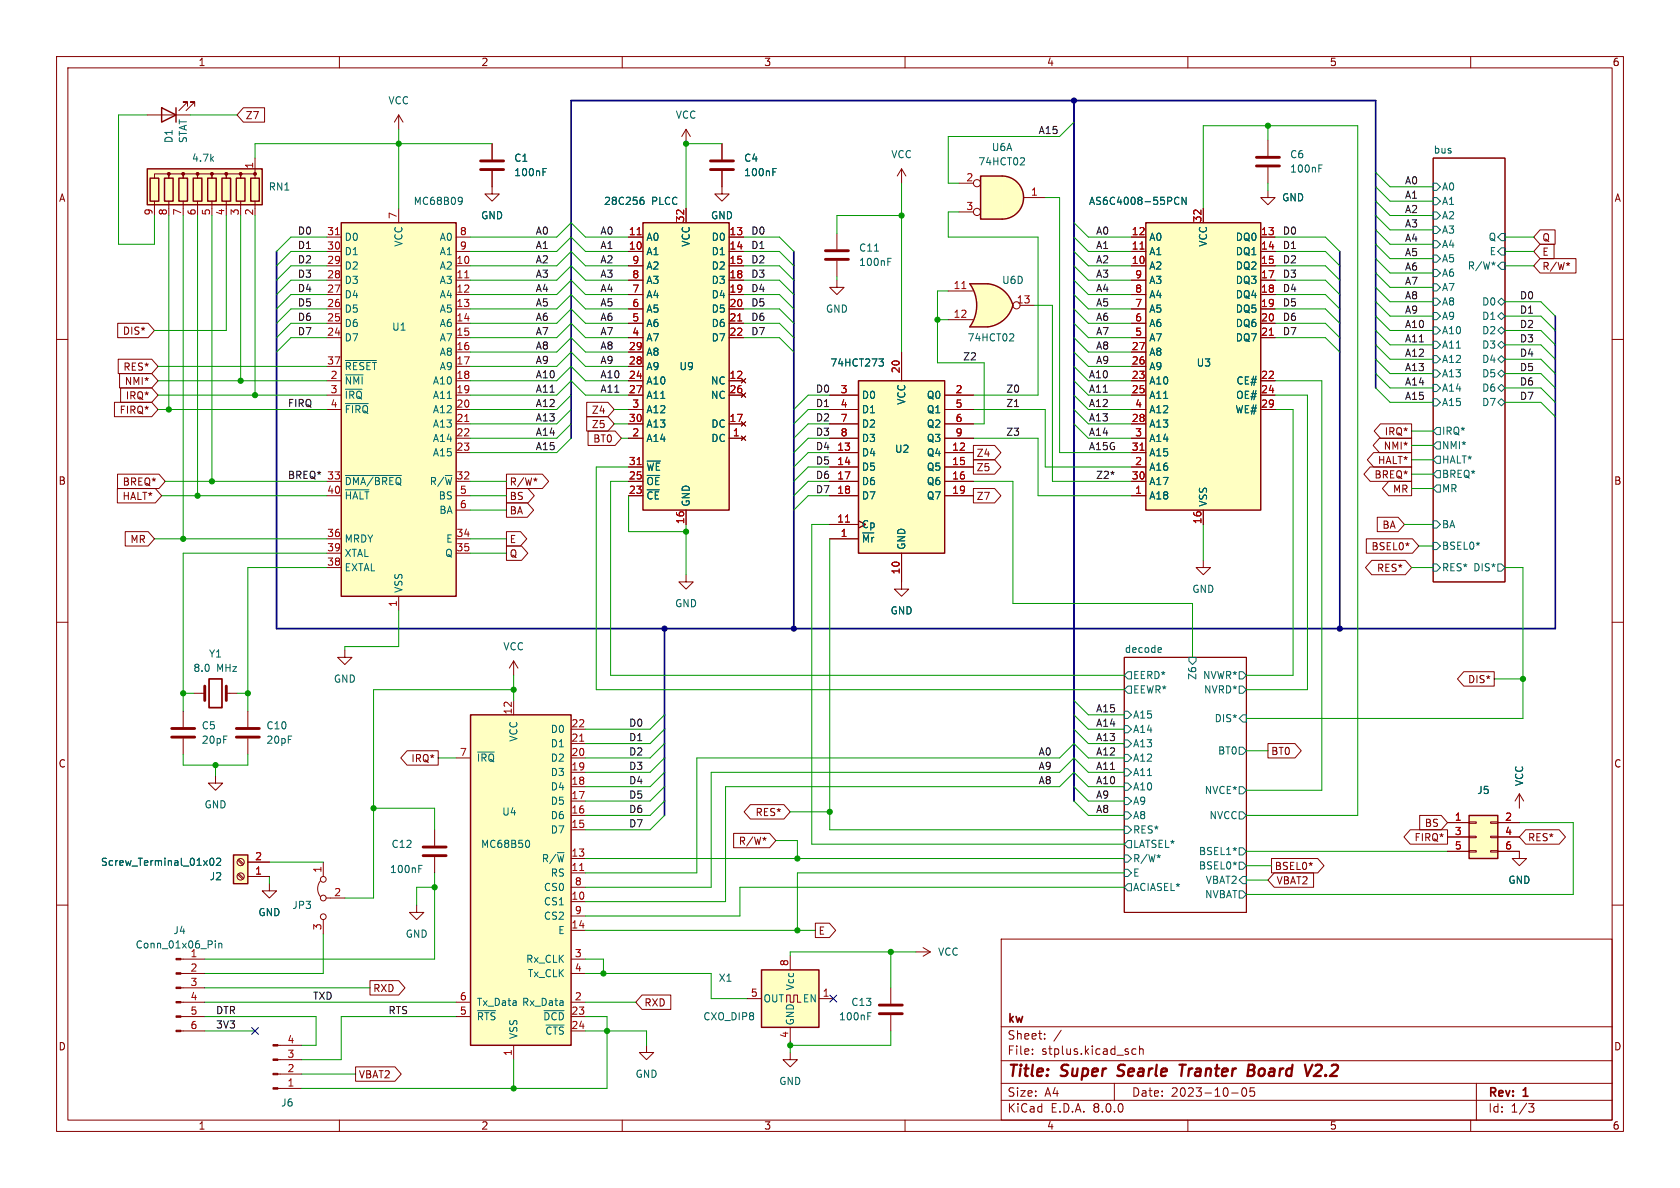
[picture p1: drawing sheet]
<svg xmlns="http://www.w3.org/2000/svg" width="297mm" height="210mm" viewBox="0 0 297 210" stroke-linecap="round" stroke-linejoin="round" font-family="sans-serif">
<defs><g id="words">
<g font-size="2.8" fill="#840000">
<text x="178" y="190.9">Title:</text>
<text x="187.7" y="190.9">Super</text>
<text x="198.5" y="190.9">Searle</text>
<text x="210.2" y="190.9">Tranter</text>
<text x="223" y="190.9">Board</text>
<text x="234" y="190.9">V2.2</text>
</g>
<g font-size="2.1" fill="#840000">
<text x="178" y="184">Sheet:</text>
<text x="178" y="181.2">kw</text>
<text x="178" y="186.7">File:</text>
<text x="184.1" y="186.7">stplus.kicad_sch</text>
<text x="178" y="196.9">KiCad</text>
<text x="178" y="194.1">Size:</text>
<text x="184.7" y="194.1">A4</text>
<text x="185.7" y="196.9">E.D.A.</text>
<text x="193.3" y="196.9">8.0.0</text>
<text x="200" y="194.1">Date:</text>
<text x="207" y="194.1">2023-10-05</text>
<text x="263" y="194.3">Rev:</text>
<text x="263" y="196.9">Id:</text>
<text x="267.1" y="196.9">1/3</text>
<text x="269.4" y="194.3">1</text>
</g>
<g font-size="1.8" fill="#840000">
<text x="35" y="11.9">1</text>
<text x="85" y="11.9">2</text>
<text x="135" y="11.9">3</text>
<text x="185" y="11.9">4</text>
<text x="235" y="11.9">5</text>
<text x="285" y="11.9">6</text>
<text x="43.3" y="21.3">Z7</text>
<text x="10.3" y="35.9">A</text>
<text x="285.3" y="35.9">A</text>
<text x="272.6" y="42.9">Q</text>
<text x="272.6" y="45.4">E</text>
<text x="272.6" y="47.9">R/W*</text>
<text x="21.6" y="59.4">DIS*</text>
<text x="21.7" y="65.7">RES*</text>
<text x="22" y="68.3">NMI*</text>
<text x="22.1" y="70.8">IRQ*</text>
<text x="21" y="73.3">FIRQ*</text>
<text x="104.5" y="75.9">Z5</text>
<text x="104.5" y="73.3">Z4</text>
<text x="244.7" y="77.2">IRQ*</text>
<text x="104.8" y="78.4">BT0</text>
<text x="172.6" y="83.5">Z5</text>
<text x="172.6" y="81">Z4</text>
<text x="243.5" y="82.2">HALT*</text>
<text x="244.5" y="79.7">NMI*</text>
<text x="10.3" y="85.9">B</text>
<text x="21.6" y="88.6">HALT*</text>
<text x="21.6" y="86">BREQ*</text>
<text x="90" y="88.6">BS</text>
<text x="90" y="86">R/W*</text>
<text x="172.6" y="88.6">Z7</text>
<text x="242.9" y="84.8">BREQ*</text>
<text x="246.2" y="87.3">MR</text>
<text x="285.3" y="85.9">B</text>
<text x="90" y="91.1">BA</text>
<text x="244.3" y="93.7">BA</text>
<text x="23" y="96.2">MR</text>
<text x="90" y="96.2">E</text>
<text x="90" y="98.7">Q</text>
<text x="242.4" y="97.5">BSEL0*</text>
<text x="243.3" y="101.3">RES*</text>
<text x="259.4" y="121">DIS*</text>
<text x="10.3" y="135.9">C</text>
<text x="72.6" y="134.9">IRQ*</text>
<text x="224.6" y="133.7">BT0</text>
<text x="285.3" y="135.9">C</text>
<text x="130.5" y="149.5">R/W*</text>
<text x="133.5" y="144.5">RES*</text>
<text x="250" y="148.9">FIRQ*</text>
<text x="251.8" y="146.4">BS</text>
<text x="270" y="148.9">RES*</text>
<text x="225.3" y="154">BSEL0*</text>
<text x="225.6" y="156.5">VBAT2</text>
<text x="144.6" y="165.4">E</text>
<text x="65.9" y="175.6">RXD</text>
<text x="113.8" y="178.1">RXD</text>
<text x="10.3" y="185.9">D</text>
<text x="285.3" y="185.9">D</text>
<text x="63.3" y="190.8">VBAT2</text>
<text x="35" y="199.9">1</text>
<text x="85" y="199.9">2</text>
<text x="135" y="199.9">3</text>
<text x="185" y="199.9">4</text>
<text x="235" y="199.9">5</text>
<text x="285" y="199.9">6</text>
</g>
<g font-size="1.8" fill="#006464">
<text x="68.6" y="18.6">VCC</text>
<text x="119.4" y="21.2">VCC</text>
<text x="30.7" y="25.4" transform="rotate(-90 30.7 25.4)">D1</text>
<text x="33.2" y="25.4" transform="rotate(-90 33.2 25.4)">STAT</text>
<text x="33.8" y="28.8">4.7k</text>
<text x="90.8" y="28.8">C1</text>
<text x="131.5" y="28.8">C4</text>
<text x="157.5" y="28.2">VCC</text>
<text x="172.9" y="29.4">74HCT02</text>
<text x="175.2" y="26.9">U6A</text>
<text x="228" y="28.2">C6</text>
<text x="253.4" y="27.2">bus</text>
<text x="47.4" y="33.9">RN1</text>
<text x="90.8" y="31.3">100nF</text>
<text x="131.5" y="31.3">100nF</text>
<text x="226.6" y="35.8">GND</text>
<text x="228" y="30.7">100nF</text>
<text x="254.8" y="33.9">A0</text>
<text x="73" y="36.4">MC68B09</text>
<text x="85" y="39">GND</text>
<text x="106.7" y="36.4">28C256</text>
<text x="115.2" y="36.4">PLCC</text>
<text x="125.6" y="39">GND</text>
<text x="192.4" y="36.4">AS6C4008-55PCN</text>
<text x="254.8" y="36.4">A1</text>
<text x="254.8" y="41.5">A3</text>
<text x="254.8" y="39">A2</text>
<text x="60.8" y="47.9">D2</text>
<text x="60.8" y="45.3">D1</text>
<text x="60.8" y="42.8">D0</text>
<text x="71.3" y="43.7" transform="rotate(-90 71.3 43.7)">VCC</text>
<text x="77.6" y="47.9">A2</text>
<text x="77.6" y="42.8">A0</text>
<text x="77.6" y="45.3">A1</text>
<text x="114.2" y="45.3">A1</text>
<text x="114.2" y="42.8">A0</text>
<text x="114.2" y="47.9">A2</text>
<text x="122.1" y="43.7" transform="rotate(-90 122.1 43.7)">VCC</text>
<text x="125.7" y="42.8">D0</text>
<text x="125.7" y="45.3">D1</text>
<text x="125.7" y="47.9">D2</text>
<text x="151.8" y="47.2">100nF</text>
<text x="151.8" y="44.7">C11</text>
<text x="203.1" y="47.9">A2</text>
<text x="203.1" y="45.3">A1</text>
<text x="203.1" y="42.8">A0</text>
<text x="213.6" y="43.7" transform="rotate(-90 213.6 43.7)">VCC</text>
<text x="218.4" y="42.8">DQ0</text>
<text x="218.4" y="45.3">DQ1</text>
<text x="218.4" y="47.9">DQ2</text>
<text x="254.8" y="46.6">A5</text>
<text x="254.8" y="44">A4</text>
<text x="259.4" y="47.9">R/W*</text>
<text x="263.1" y="42.8">Q</text>
<text x="263.3" y="45.3">E</text>
<text x="60.8" y="52.9">D4</text>
<text x="60.8" y="50.4">D3</text>
<text x="77.6" y="50.4">A3</text>
<text x="77.6" y="52.9">A4</text>
<text x="114.2" y="52.9">A4</text>
<text x="114.2" y="50.4">A3</text>
<text x="125.7" y="50.4">D3</text>
<text x="125.7" y="52.9">D4</text>
<text x="177.1" y="50.4">U6D</text>
<text x="203.1" y="52.9">A4</text>
<text x="203.1" y="50.4">A3</text>
<text x="218.4" y="50.4">DQ3</text>
<text x="218.4" y="52.9">DQ4</text>
<text x="254.8" y="49.1">A6</text>
<text x="254.8" y="51.7">A7</text>
<text x="60.8" y="58">D6</text>
<text x="60.8" y="55.5">D5</text>
<text x="69.2" y="58.6">U1</text>
<text x="77.6" y="55.5">A5</text>
<text x="77.6" y="58">A6</text>
<text x="114.2" y="58">A6</text>
<text x="114.2" y="55.5">A5</text>
<text x="125.7" y="55.5">D5</text>
<text x="125.7" y="58">D6</text>
<text x="145.9" y="55.5">GND</text>
<text x="203.1" y="58">A6</text>
<text x="203.1" y="55.5">A5</text>
<text x="218.4" y="55.5">DQ5</text>
<text x="218.4" y="58">DQ6</text>
<text x="254.8" y="54.2">A8</text>
<text x="254.8" y="56.7">A9</text>
<text x="254.8" y="59.3">A10</text>
<text x="261.9" y="56.7">D1</text>
<text x="261.9" y="54.2">D0</text>
<text x="261.9" y="59.3">D2</text>
<text x="60.8" y="60.6">D7</text>
<text x="60.8" y="65.6">~{RESET}</text>
<text x="77.6" y="60.6">A7</text>
<text x="77.6" y="63.1">A8</text>
<text x="77.6" y="65.6">A9</text>
<text x="114.2" y="65.6">A9</text>
<text x="114.2" y="63.1">A8</text>
<text x="114.2" y="60.6">A7</text>
<text x="120" y="65.6">U9</text>
<text x="125.7" y="60.6">D7</text>
<text x="146.7" y="65">74HCT273</text>
<text x="171" y="60.6">74HCT02</text>
<text x="203.1" y="65.6">A9</text>
<text x="203.1" y="63.1">A8</text>
<text x="203.1" y="60.6">A7</text>
<text x="211.5" y="65">U3</text>
<text x="218.4" y="60.6">DQ7</text>
<text x="254.8" y="64.4">A12</text>
<text x="254.8" y="61.8">A11</text>
<text x="261.9" y="64.4">D4</text>
<text x="261.9" y="61.8">D3</text>
<text x="60.8" y="68.2">~{NMI}</text>
<text x="60.8" y="70.7">~{IRQ}</text>
<text x="76.4" y="68.2">A10</text>
<text x="76.4" y="70.7">A11</text>
<text x="114.2" y="68.2">A10</text>
<text x="114.2" y="70.7">A11</text>
<text x="125.6" y="68.2">NC</text>
<text x="125.6" y="70.7">NC</text>
<text x="152.3" y="70.7">D0</text>
<text x="160.2" y="71.6" transform="rotate(-90 160.2 71.6)">VCC</text>
<text x="163.8" y="70.7">Q0</text>
<text x="203.1" y="68.2">A10</text>
<text x="203.1" y="70.7">A11</text>
<text x="218.4" y="70.7">OE#</text>
<text x="218.5" y="68.2">CE#</text>
<text x="254.8" y="72">A15</text>
<text x="254.8" y="66.9">A13</text>
<text x="254.8" y="69.4">A14</text>
<text x="261.9" y="72">D7</text>
<text x="261.9" y="69.4">D6</text>
<text x="261.9" y="66.9">D5</text>
<text x="60.8" y="73.3">~{FIRQ}</text>
<text x="76.4" y="73.3">A12</text>
<text x="76.4" y="75.8">A13</text>
<text x="114.2" y="73.3">A12</text>
<text x="114.2" y="75.8">A13</text>
<text x="125.7" y="75.8">DC</text>
<text x="152.3" y="73.3">D1</text>
<text x="152.3" y="75.8">D2</text>
<text x="163.8" y="73.3">Q1</text>
<text x="163.8" y="75.8">Q2</text>
<text x="203.1" y="75.8">A13</text>
<text x="203.1" y="73.3">A12</text>
<text x="218.3" y="73.3">WE#</text>
<text x="254.8" y="77.1">IRQ*</text>
<text x="76.4" y="78.3">A14</text>
<text x="76.4" y="80.9">A15</text>
<text x="114.2" y="78.3">A14</text>
<text x="114.2" y="83.4">~{WE}</text>
<text x="125.7" y="78.3">DC</text>
<text x="152.3" y="80.9">D4</text>
<text x="152.3" y="83.4">D5</text>
<text x="152.3" y="78.3">D3</text>
<text x="158.1" y="80.2">U2</text>
<text x="163.8" y="80.9">Q4</text>
<text x="163.8" y="83.4">Q5</text>
<text x="163.8" y="78.3">Q3</text>
<text x="203.1" y="83.4">A16</text>
<text x="203.1" y="78.3">A14</text>
<text x="203.1" y="80.9">A15</text>
<text x="254.8" y="82.1">HALT*</text>
<text x="254.8" y="79.6">NMI*</text>
<text x="60.8" y="86">~{DMA/BREQ}</text>
<text x="60.8" y="88.5">~{HALT}</text>
<text x="75.9" y="86">R/~{W}</text>
<text x="77.5" y="88.5">BS</text>
<text x="114.2" y="88.5">~{CE}</text>
<text x="114.2" y="86">~{OE}</text>
<text x="122.1" y="89.7" transform="rotate(-90 122.1 89.7)">GND</text>
<text x="152.3" y="86">D6</text>
<text x="152.3" y="88.5">D7</text>
<text x="163.8" y="86">Q6</text>
<text x="163.8" y="88.5">Q7</text>
<text x="203.1" y="88.5">A18</text>
<text x="203.1" y="86">A17</text>
<text x="213.6" y="89.7" transform="rotate(-90 213.6 89.7)">VSS</text>
<text x="254.8" y="84.7">BREQ*</text>
<text x="254.8" y="87.2">MR</text>
<text x="77.6" y="91">BA</text>
<text x="152.3" y="93.6">Cp</text>
<text x="254.8" y="93.6">BA</text>
<text x="60.8" y="96.1">MRDY</text>
<text x="60.8" y="101.2">EXTAL</text>
<text x="60.8" y="98.7">XTAL</text>
<text x="78.6" y="98.7">Q</text>
<text x="78.8" y="96.1">E</text>
<text x="152.3" y="96.1">~{Mr}</text>
<text x="160.2" y="97.3" transform="rotate(-90 160.2 97.3)">GND</text>
<text x="254.8" y="101.2">RES* DIS*</text>
<text x="254.8" y="97.4">BSEL0*</text>
<text x="71.3" y="104.9" transform="rotate(-90 71.3 104.9)">VSS</text>
<text x="119.2" y="107.5">GND</text>
<text x="210.7" y="105">GND</text>
<text x="157.3" y="108.8">GND</text>
<text x="34.1" y="119">8.0</text>
<text x="36.8" y="116.4">Y1</text>
<text x="38.3" y="119">MHz</text>
<text x="88.9" y="115.2">VCC</text>
<text x="198.8" y="115.5">decode</text>
<text x="58.9" y="120.9">GND</text>
<text x="200.2" y="120.2">EERD*</text>
<text x="200.2" y="122.8">EEWR*</text>
<text x="211.7" y="120.3" transform="rotate(-90 211.7 120.3)">Z6</text>
<text x="212.6" y="120.2">NVWR*</text>
<text x="212.8" y="122.8">NVRD*</text>
<text x="35.6" y="129.1">C5</text>
<text x="35.6" y="131.7">20pF</text>
<text x="47" y="129.1">C10</text>
<text x="47" y="131.7">20pF</text>
<text x="91.7" y="131.2" transform="rotate(-90 91.7 131.2)">VCC</text>
<text x="97.3" y="129.8">D0</text>
<text x="200.2" y="129.8">A14</text>
<text x="200.2" y="127.2">A15</text>
<text x="214.6" y="127.9">DIS*</text>
<text x="84.2" y="134.8">~{IRQ}</text>
<text x="97.3" y="137.4">D3</text>
<text x="97.3" y="134.8">D2</text>
<text x="97.3" y="132.3">D1</text>
<text x="200.2" y="132.3">A13</text>
<text x="200.2" y="134.8">A12</text>
<text x="200.2" y="137.4">A11</text>
<text x="215.2" y="133.6">BT0</text>
<text x="36.1" y="143.1">GND</text>
<text x="97.3" y="142.5">D5</text>
<text x="97.3" y="139.9">D4</text>
<text x="200.2" y="139.9">A10</text>
<text x="200.2" y="142.5">A9</text>
<text x="212.9" y="140.6">NVCE*</text>
<text x="261.1" y="140.6">J5</text>
<text x="269.5" y="139.1" transform="rotate(-90 269.5 139.1)">VCC</text>
<text x="88.7" y="144.4">U4</text>
<text x="97.3" y="147.5">D7</text>
<text x="97.3" y="145">D6</text>
<text x="200.2" y="147.5">RES*</text>
<text x="200.2" y="145">A8</text>
<text x="213.7" y="145">NVCC</text>
<text x="17.7" y="153.3">Screw_Terminal_01x02</text>
<text x="37" y="155.8">J2</text>
<text x="68.9" y="154.5">100nF</text>
<text x="69.1" y="150.1">C12</text>
<text x="84.9" y="150.1">MC68B50</text>
<text x="95.7" y="152.6">R/~{W}</text>
<text x="97.3" y="155.2">RS</text>
<text x="200.2" y="152.6">R/W*</text>
<text x="200.2" y="155.2">E</text>
<text x="200.2" y="150.1">LATSEL*</text>
<text x="211.8" y="153.9">BSEL0*</text>
<text x="211.8" y="151.4">BSEL1*</text>
<text x="51.6" y="160.9">JP3</text>
<text x="96.1" y="160.2">CS1</text>
<text x="96.1" y="157.7">CS0</text>
<text x="200.2" y="157.7">ACIASEL*</text>
<text x="212.9" y="159">NVBAT</text>
<text x="213.1" y="156.4">VBAT2</text>
<text x="266.6" y="156.4">GND</text>
<text x="23.9" y="167.9">Conn_01x06_Pin</text>
<text x="30.6" y="165.3">J4</text>
<text x="45.6" y="162.2">GND</text>
<text x="71.6" y="166">GND</text>
<text x="96.1" y="162.8">CS2</text>
<text x="98.6" y="165.3">E</text>
<text x="33.6" y="169.3">1</text>
<text x="92.9" y="170.4">Rx_CLK</text>
<text x="93.2" y="172.9">Tx_CLK</text>
<text x="127" y="173.7">X1</text>
<text x="165.7" y="169.1">VCC</text>
<text x="84.2" y="178">Tx_Data</text>
<text x="92.2" y="178">Rx_Data</text>
<text x="134.9" y="177.4">OUT</text>
<text x="140.6" y="175.2" transform="rotate(-90 140.6 175.2)">Vcc</text>
<text x="141.8" y="177.4">EN</text>
<text x="150.4" y="178">C13</text>
<text x="84.2" y="180.6">~{RTS}</text>
<text x="91.7" y="183.8" transform="rotate(-90 91.7 183.8)">VSS</text>
<text x="95.9" y="180.6">~{DCD}</text>
<text x="96.3" y="183.1">~{CTS}</text>
<text x="124.2" y="180.6">CXO_DIP8</text>
<text x="140.6" y="181.4" transform="rotate(-90 140.6 181.4)">GND</text>
<text x="148.2" y="180.6">100nF</text>
<text x="112.3" y="190.7">GND</text>
<text x="137.7" y="192">GND</text>
<text x="49.6" y="195.8">J6</text>
</g>
<g font-size="1.8" fill="#0f0f0f">
<text x="183.5" y="23.8">A15</text>
<text x="248.3" y="35.2">A1</text>
<text x="248.3" y="32.7">A0</text>
<text x="52.6" y="41.6">D0</text>
<text x="94.6" y="41.6">A0</text>
<text x="106" y="41.6">A0</text>
<text x="132.7" y="41.6">D0</text>
<text x="193.7" y="41.6">A0</text>
<text x="226.7" y="41.6">D0</text>
<text x="248.3" y="40.3">A3</text>
<text x="248.3" y="37.8">A2</text>
<text x="52.6" y="46.6">D2</text>
<text x="52.6" y="44.1">D1</text>
<text x="94.6" y="44.1">A1</text>
<text x="94.6" y="46.6">A2</text>
<text x="106" y="46.6">A2</text>
<text x="106" y="44.1">A1</text>
<text x="132.7" y="46.6">D2</text>
<text x="132.7" y="44.1">D1</text>
<text x="193.7" y="46.6">A2</text>
<text x="193.7" y="44.1">A1</text>
<text x="226.7" y="44.1">D1</text>
<text x="226.7" y="46.6">D2</text>
<text x="248.3" y="45.4">A5</text>
<text x="248.3" y="42.8">A4</text>
<text x="248.3" y="47.9">A6</text>
<text x="52.6" y="49.2">D3</text>
<text x="52.6" y="51.7">D4</text>
<text x="94.6" y="49.2">A3</text>
<text x="94.6" y="51.7">A4</text>
<text x="106" y="51.7">A4</text>
<text x="106" y="49.2">A3</text>
<text x="132.7" y="51.7">D4</text>
<text x="132.7" y="49.2">D3</text>
<text x="193.7" y="49.2">A3</text>
<text x="193.7" y="51.7">A4</text>
<text x="226.7" y="49.2">D3</text>
<text x="226.7" y="51.7">D4</text>
<text x="248.3" y="50.5">A7</text>
<text x="248.3" y="53">A8</text>
<text x="268.6" y="53">D0</text>
<text x="52.6" y="56.8">D6</text>
<text x="52.6" y="54.3">D5</text>
<text x="52.6" y="59.3">D7</text>
<text x="94.6" y="56.8">A6</text>
<text x="94.6" y="54.3">A5</text>
<text x="94.6" y="59.3">A7</text>
<text x="106" y="54.3">A5</text>
<text x="106" y="56.8">A6</text>
<text x="106" y="59.3">A7</text>
<text x="132.7" y="59.3">D7</text>
<text x="132.7" y="56.8">D6</text>
<text x="132.7" y="54.3">D5</text>
<text x="193.7" y="59.3">A7</text>
<text x="193.7" y="56.8">A6</text>
<text x="193.7" y="54.3">A5</text>
<text x="226.7" y="59.3">D7</text>
<text x="226.7" y="56.8">D6</text>
<text x="226.7" y="54.3">D5</text>
<text x="248.3" y="58.1">A10</text>
<text x="248.3" y="55.5">A9</text>
<text x="268.6" y="58.1">D2</text>
<text x="268.6" y="55.5">D1</text>
<text x="94.6" y="64.4">A9</text>
<text x="94.6" y="61.9">A8</text>
<text x="106" y="61.9">A8</text>
<text x="106" y="64.4">A9</text>
<text x="170.2" y="63.8">Z2</text>
<text x="193.7" y="64.4">A9</text>
<text x="193.7" y="61.9">A8</text>
<text x="248.3" y="60.6">A11</text>
<text x="248.3" y="63.2">A12</text>
<text x="248.3" y="65.7">A13</text>
<text x="268.6" y="65.7">D5</text>
<text x="268.6" y="60.6">D3</text>
<text x="268.6" y="63.2">D4</text>
<text x="94.6" y="67">A10</text>
<text x="94.6" y="69.5">A11</text>
<text x="106" y="67">A10</text>
<text x="106" y="69.5">A11</text>
<text x="144.1" y="69.5">D0</text>
<text x="177.8" y="69.5">Z0</text>
<text x="192.4" y="69.5">A11</text>
<text x="192.4" y="67">A10</text>
<text x="248.3" y="70.8">A15</text>
<text x="248.3" y="68.2">A14</text>
<text x="268.6" y="68.2">D6</text>
<text x="268.6" y="70.8">D7</text>
<text x="50.8" y="72">FIRQ</text>
<text x="94.6" y="74.6">A13</text>
<text x="94.6" y="77.1">A14</text>
<text x="94.6" y="72">A12</text>
<text x="144.1" y="77.1">D3</text>
<text x="144.1" y="74.6">D2</text>
<text x="144.1" y="72">D1</text>
<text x="177.8" y="72">Z1</text>
<text x="177.8" y="77.1">Z3</text>
<text x="192.4" y="74.6">A13</text>
<text x="192.4" y="77.1">A14</text>
<text x="192.4" y="72">A12</text>
<text x="94.6" y="79.7">A15</text>
<text x="144.1" y="82.2">D5</text>
<text x="144.1" y="79.7">D4</text>
<text x="192.4" y="79.7">A15G</text>
<text x="50.8" y="84.7">BREQ*</text>
<text x="144.1" y="84.7">D6</text>
<text x="144.1" y="87.3">D7</text>
<text x="193.7" y="84.7">Z2*</text>
<text x="111.1" y="131.1">D1</text>
<text x="111.1" y="128.6">D0</text>
<text x="193.7" y="126">A15</text>
<text x="193.7" y="131.1">A13</text>
<text x="193.7" y="128.6">A14</text>
<text x="111.1" y="136.2">D3</text>
<text x="111.1" y="133.6">D2</text>
<text x="183.5" y="136.2">A9</text>
<text x="183.5" y="133.6">A0</text>
<text x="193.7" y="133.6">A12</text>
<text x="193.7" y="136.2">A11</text>
<text x="111.1" y="143.8">D6</text>
<text x="111.1" y="141.3">D5</text>
<text x="111.1" y="138.7">D4</text>
<text x="183.5" y="138.7">A8</text>
<text x="193.7" y="143.8">A8</text>
<text x="193.7" y="138.7">A10</text>
<text x="193.7" y="141.3">A9</text>
<text x="111.1" y="146.3">D7</text>
<text x="38.1" y="179.4">DTR</text>
<text x="55.2" y="176.8">TXD</text>
<text x="68.6" y="179.4">RTS</text>
<text x="38.1" y="181.9">3V3</text>
</g>
<g font-size="1.8" fill="#a90000">
<text x="44.8" y="29.9" transform="rotate(-90 44.8 29.9)">1</text>
<text x="170.7" y="32.1">2</text>
<text x="182.2" y="34.7">1</text>
<text x="27.1" y="38.2" transform="rotate(-90 27.1 38.2)">9</text>
<text x="29.6" y="38.2" transform="rotate(-90 29.6 38.2)">8</text>
<text x="32.1" y="38.2" transform="rotate(-90 32.1 38.2)">7</text>
<text x="34.7" y="38.2" transform="rotate(-90 34.7 38.2)">6</text>
<text x="37.2" y="38.2" transform="rotate(-90 37.2 38.2)">5</text>
<text x="39.8" y="38.2" transform="rotate(-90 39.8 38.2)">4</text>
<text x="42.3" y="38.2" transform="rotate(-90 42.3 38.2)">3</text>
<text x="44.8" y="38.2" transform="rotate(-90 44.8 38.2)">2</text>
<text x="57.7" y="41.7">31</text>
<text x="70.2" y="38.8" transform="rotate(-90 70.2 38.8)">7</text>
<text x="81.2" y="41.7">8</text>
<text x="111.1" y="41.7">11</text>
<text x="121" y="39.4" transform="rotate(-90 121 39.4)">32</text>
<text x="128.9" y="41.7">13</text>
<text x="170.7" y="37.2">3</text>
<text x="200" y="41.7">12</text>
<text x="212.5" y="39.4" transform="rotate(-90 212.5 39.4)">32</text>
<text x="222.8" y="41.7">13</text>
<text x="57.7" y="46.7">29</text>
<text x="57.7" y="44.2">30</text>
<text x="80.6" y="46.7">10</text>
<text x="81.2" y="44.2">9</text>
<text x="111.1" y="44.2">10</text>
<text x="111.7" y="46.7">9</text>
<text x="128.9" y="44.2">14</text>
<text x="128.9" y="46.7">15</text>
<text x="200" y="46.7">10</text>
<text x="200" y="44.2">11</text>
<text x="222.8" y="44.2">14</text>
<text x="222.8" y="46.7">15</text>
<text x="57.7" y="51.8">27</text>
<text x="57.7" y="49.3">28</text>
<text x="80.6" y="49.3">11</text>
<text x="80.6" y="51.8">12</text>
<text x="111.7" y="51.8">7</text>
<text x="111.7" y="49.3">8</text>
<text x="128.9" y="49.3">18</text>
<text x="128.9" y="51.8">19</text>
<text x="168.5" y="51.2">11</text>
<text x="179.7" y="53.7">13</text>
<text x="200.6" y="51.8">8</text>
<text x="200.6" y="49.3">9</text>
<text x="222.8" y="49.3">17</text>
<text x="222.8" y="51.8">18</text>
<text x="57.7" y="59.4">24</text>
<text x="57.7" y="56.9">25</text>
<text x="57.7" y="54.4">26</text>
<text x="80.6" y="54.4">13</text>
<text x="80.6" y="56.9">14</text>
<text x="80.6" y="59.4">15</text>
<text x="111.7" y="59.4">4</text>
<text x="111.7" y="56.9">5</text>
<text x="111.7" y="54.4">6</text>
<text x="128.9" y="54.4">20</text>
<text x="128.9" y="56.9">21</text>
<text x="128.9" y="59.4">22</text>
<text x="168.5" y="56.3">12</text>
<text x="200.6" y="59.4">5</text>
<text x="200.6" y="56.9">6</text>
<text x="200.6" y="54.4">7</text>
<text x="222.8" y="54.4">19</text>
<text x="222.8" y="56.9">20</text>
<text x="222.8" y="59.4">21</text>
<text x="57.7" y="64.5">37</text>
<text x="80.6" y="62">16</text>
<text x="80.6" y="64.5">17</text>
<text x="111.1" y="64.5">28</text>
<text x="111.1" y="62">29</text>
<text x="200" y="64.5">26</text>
<text x="200" y="62">27</text>
<text x="58.3" y="67.1">2</text>
<text x="58.3" y="69.6">3</text>
<text x="80.6" y="67.1">18</text>
<text x="80.6" y="69.6">19</text>
<text x="111.1" y="67.1">24</text>
<text x="111.1" y="69.6">27</text>
<text x="128.9" y="67.1">12</text>
<text x="128.9" y="69.6">26</text>
<text x="148.5" y="69.6">3</text>
<text x="159.1" y="66.1" transform="rotate(-90 159.1 66.1)">20</text>
<text x="168.8" y="69.6">2</text>
<text x="200" y="67.1">23</text>
<text x="200" y="69.6">25</text>
<text x="222.8" y="67.1">22</text>
<text x="222.8" y="69.6">24</text>
<text x="58.3" y="72.1">4</text>
<text x="80.6" y="72.1">20</text>
<text x="80.6" y="74.7">21</text>
<text x="80.6" y="77.2">22</text>
<text x="111.1" y="74.7">30</text>
<text x="111.7" y="77.2">2</text>
<text x="111.7" y="72.1">3</text>
<text x="128.9" y="74.7">17</text>
<text x="129.5" y="77.2">1</text>
<text x="148.5" y="72.1">4</text>
<text x="148.5" y="74.7">7</text>
<text x="148.5" y="77.2">8</text>
<text x="168.8" y="72.1">5</text>
<text x="168.8" y="74.7">6</text>
<text x="168.8" y="77.2">9</text>
<text x="200" y="74.7">28</text>
<text x="200.6" y="77.2">3</text>
<text x="200.6" y="72.1">4</text>
<text x="222.8" y="72.1">29</text>
<text x="80.6" y="79.8">23</text>
<text x="111.1" y="82.3">31</text>
<text x="147.9" y="79.8">13</text>
<text x="147.9" y="82.3">14</text>
<text x="168.2" y="79.8">12</text>
<text x="168.2" y="82.3">15</text>
<text x="200" y="79.8">31</text>
<text x="200.6" y="82.3">2</text>
<text x="57.7" y="84.8">33</text>
<text x="57.7" y="87.4">40</text>
<text x="80.6" y="84.8">32</text>
<text x="81.2" y="87.4">5</text>
<text x="81.2" y="89.9">6</text>
<text x="111.1" y="87.4">23</text>
<text x="111.1" y="84.8">25</text>
<text x="147.9" y="84.8">17</text>
<text x="147.9" y="87.4">18</text>
<text x="168.2" y="84.8">16</text>
<text x="168.2" y="87.4">19</text>
<text x="200" y="84.8">30</text>
<text x="200.6" y="87.4">1</text>
<text x="57.7" y="95">36</text>
<text x="80.6" y="95">34</text>
<text x="121" y="92.8" transform="rotate(-90 121 92.8)">16</text>
<text x="147.9" y="92.5">11</text>
<text x="148.5" y="95">1</text>
<text x="212.5" y="92.8" transform="rotate(-90 212.5 92.8)">16</text>
<text x="57.7" y="100.1">38</text>
<text x="57.7" y="97.5">39</text>
<text x="80.6" y="97.5">35</text>
<text x="159.1" y="101.6" transform="rotate(-90 159.1 101.6)">10</text>
<text x="70.2" y="107.4" transform="rotate(-90 70.2 107.4)">1</text>
<text x="90.6" y="126.4" transform="rotate(-90 90.6 126.4)">12</text>
<text x="100.9" y="131.2">21</text>
<text x="100.9" y="128.7">22</text>
<text x="81.2" y="133.7">7</text>
<text x="100.9" y="136.3">19</text>
<text x="100.9" y="133.7">20</text>
<text x="100.9" y="143.9">16</text>
<text x="100.9" y="141.4">17</text>
<text x="100.9" y="138.8">18</text>
<text x="100.9" y="146.4">15</text>
<text x="257.1" y="145.2">1</text>
<text x="257.1" y="147.7">3</text>
<text x="266" y="145.2">2</text>
<text x="266" y="147.7">4</text>
<text x="45" y="154.7">1</text>
<text x="45" y="152.1">2</text>
<text x="56.9" y="154.4" transform="rotate(-90 56.9 154.4)">1</text>
<text x="100.9" y="154.1">11</text>
<text x="100.9" y="151.5">13</text>
<text x="257.1" y="150.2">5</text>
<text x="266" y="150.2">6</text>
<text x="59" y="158.5">2</text>
<text x="100.9" y="159.1">10</text>
<text x="101.5" y="156.6">8</text>
<text x="101.5" y="161.7">9</text>
<text x="56.9" y="164.5" transform="rotate(-90 56.9 164.5)">3</text>
<text x="100.9" y="164.2">14</text>
<text x="33.6" y="171.8">2</text>
<text x="101.5" y="169.3">3</text>
<text x="101.5" y="171.8">4</text>
<text x="139.4" y="170.9" transform="rotate(-90 139.4 170.9)">8</text>
<text x="33.6" y="174.4">3</text>
<text x="33.6" y="176.9">4</text>
<text x="33.6" y="179.5">5</text>
<text x="81.2" y="179.5">5</text>
<text x="81.2" y="176.9">6</text>
<text x="100.9" y="179.5">23</text>
<text x="101.5" y="176.9">2</text>
<text x="132.6" y="176.3">5</text>
<text x="145.3" y="176.3">1</text>
<text x="33.6" y="182">6</text>
<text x="50.7" y="184.5">4</text>
<text x="100.9" y="182">24</text>
<text x="139.4" y="183.6" transform="rotate(-90 139.4 183.6)">4</text>
<text x="50.7" y="189.6">2</text>
<text x="50.7" y="187.1">3</text>
<text x="90.6" y="186.8" transform="rotate(-90 90.6 186.8)">1</text>
<text x="50.7" y="192.2">1</text>
</g>
</g></defs>
<g fill="none" stroke="#840000" stroke-width=".18">
<path d="M10 10h277v190h-277zM12 12h273v186h-273zM60 10v2M110 10v2M160 10v2M210 10v2M260 10v2M70.5 20.3l-.8 1.3M70.5 20.3v2.6M70.5 20.3l.7 1.3M159.4 29.8l-.8 1.3M159.4 29.8v2.6"/>
<path d="M159.4 29.8l.7 1.3M253.4 27.9h12.7v75h-12.7zM10 60h2M285 60h2M10 110h2M198.8 116.2h21.5v45.1h-21.5zM285 110h2M34.3 122.6h1.9M40 122.6h1.9M10 160h2M285 160h2M177 166h108v32h-108z"/>
<path d="M60 198v2M110 198v2M160 198v2M177 194.5h108M177 191.5h108M177 187.5h108M177 181.5h108M182.5 186.3v.1M182.5 185.5v.1M184.7 183.6v.1M184.7 182.8v.1M187.6 182.1l-1.3 2"/>
<path d="M197 191.5v3M200.8 185.5l-.4-.1-.3 .3v.4l.1 .2h.6M201.5 185.5l.2-.1 .3 .1 .1 .9M201.5 184.9v1.5M210 198v2M217.7 193.2h1.2M219.7 192.4l.2-.1a.81 .81 0 0 1 .6 .6 .81 .81 0 0 1-.3 .8l-.2 .1a.81 .81 0 0 1-.3-1.4zM221.7 192.3h-.7v.7l.2-.1h.5l.1 .3-.1 .5-.2 .1-.5-.1M260 198v2M261 191.5v6.5M270.2 195.1h1l-.5 .6 .4 .1 .1 .5-.3 .3h-.4"/>
</g>
<path d="M197.5 190.1l.3 .1M197.8 188.4l-.1 .2v.4M208.5 188.2h1.1M209.1 188.2l-.3 2M220.7 189.2h.6M220.8 188.2h.7a.49 .49 0 0 1 .3 .5 .49 .49 0 0 1-.5 .5M221.3 189.2l.3 .1a.58 .58 0 0 1-.3 .9h-.8M233.5 188.3l-.6-.1-.3 .2M233.5 189.1l-1.2 1.1h1.2" fill="none" stroke="#840000" stroke-width=".4"/>
<g fill="none" stroke="#006464" stroke-width=".18">
<path d="M253.4 32.4h.6l.6 .6-.6 .7h-.6zM253.4 34.9h.6l.6 .7-.6 .6h-.6zM253.4 37.5h.6l.6 .6-.6 .6h-.6zM253.4 45.1h.6l.6 .6-.6 .7h-.6zM253.4 47.6h.6l.6 .7-.6 .6h-.6zM253.4 50.2h.6l.6 .6-.6 .6h-.6zM253.4 52.7h.6l.6 .6-.6 .7h-.6zM253.4 55.2h.6l.6 .7-.6 .6h-.6zM253.4 42.5h.6l.6 .7-.6 .6h-.6zM253.4 40h.6l.6 .6-.6 .7h-.6zM253.4 57.8h.6l.6 .6-.6 .7h-.6zM264.3 46.5l-.3 .1 .2 .2"/>
<path d="M264.8 55.9l.6-.7 .7 .7-.7 .6zM264.8 53.3l.6-.6 .7 .6-.7 .7zM264.8 58.4l.6-.6 .7 .6-.7 .7zM265.4 46.4h.7v1.2h-.7l-.6-.6zM265.4 43.8h.7v1.3h-.7l-.6-.6zM265.4 41.3h.7v1.2h-.7l-.6-.6zM253.4 70.5h.6l.6 .6-.6 .7h-.6zM253.4 65.4h.6l.6 .6-.6 .7h-.6zM253.4 62.9h.6l.6 .6-.6 .6h-.6zM253.4 67.9h.6l.6 .7-.6 .6h-.6zM253.4 60.3h.6l.6 .7-.6 .6h-.6zM253.4 78.7l.6-.6h.6v1.3h-.6z"/>
<path d="M253.4 76.2l.6-.6h.6v1.2h-.6zM264.8 71.1l.6-.6 .7 .6-.7 .7zM264.8 68.6l.6-.7 .7 .7-.7 .6zM264.8 66l.6-.6 .7 .6-.7 .7zM264.8 61l.6-.7 .7 .7-.7 .6zM265.4 62.9l.7 .6-.7 .6-.6-.6zM253.4 92.1h.6l.6 .6-.6 .6h-.6zM253.4 99.7h.6l.6 .6-.6 .7h-.6zM253.4 95.9h.6l.6 .6-.6 .7h-.6zM253.4 86.4l.6-.7h.6v1.3h-.6zM254 80.6h.6v1.3h-.6l-.6-.6zM254 83.2h.6v1.3h-.6l-.6-.7z"/>
<path d="M261.6 96l-.3 .1M264.8 99.7h.6l.7 .6-.7 .7h-.6zM199.4 118.7h.6v1.3h-.6l-.6-.6zM204.9 114.5h.4v.3l-.6 .1M205.3 115.3h-.4M210.2 116.2h1.3v.6l-.7 .7-.6-.7zM219.1 118.7h.6l.6 .7-.6 .6h-.6zM198.8 130.8h.6l.6 .6-.6 .7h-.6zM198.8 128.3h.6l.6 .6-.6 .6h-.6zM198.8 133.4h.6l.6 .6-.6 .6h-.6zM198.8 125.7h.6l.6 .7-.6 .6h-.6zM198.8 138.4h.6l.6 .7-.6 .6h-.6z"/>
<path d="M198.8 135.9h.6l.6 .6-.6 .7h-.6zM199.4 121.3h.6v1.3h-.6l-.6-.7zM219.1 121.3h.6l.6 .6-.6 .7h-.6zM219.1 139.1h.6l.6 .6-.6 .6h-.6zM219.1 132.1h.6l.6 .6-.6 .7h-.6zM219.7 126.4h.6v1.2h-.6l-.6-.6zM198.8 151.1h.6l.6 .7-.6 .6h-.6zM198.8 153.7h.6l.6 .6-.6 .6h-.6zM198.8 146.1h.6l.6 .6-.6 .6h-.6zM198.8 141h.6l.6 .6-.6 .6h-.6zM198.8 143.5h.6l.6 .6-.6 .7h-.6zM199.4 148.6h.6v1.3h-.6l-.6-.7z"/>
<path d="M199.4 156.2h.6v1.3h-.6l-.6-.7zM205.2 151.3l-.3 .1 .1 .2M218.6 152.5l-.3 .1M218.6 150l-.3 .1M219.1 152.4h.6l.6 .6-.6 .7h-.6zM219.1 149.9h.6l.6 .6-.6 .6h-.6zM219.1 143.5h.6l.6 .6-.6 .7h-.6zM219.1 157.5h.6l.6 .6-.6 .7h-.6zM219.7 154.9h.6v1.3h-.6l-.6-.6z"/>
</g>
<path d="M37 120h2.2v5.1h-2.2z" fill="none" stroke="#840000" stroke-width=".3"/>
<path d="M36.2 121.3v2.5M40 121.3v2.5" fill="none" stroke="#840000" stroke-width=".51"/>
<path d="M177.2 31.1a3.8 3.8 0 0 1 3.8 3.8 3.8 3.8 0 0 1-3.8 3.8z" fill="#ffffc2" stroke="#ffffc2" stroke-width=".18"/>
<path d="M173.4 31.1h3.8v7.6h-3.8z" fill="#ffffc2"/>
<path d="M173.4 31.1h3.8a3.8 3.8 0 0 1 3.8 3.8 3.8 3.8 0 0 1-3.8 3.8h-3.8z" fill="none" stroke="#840000" stroke-width=".25"/>
<g fill="none" stroke="#840000" stroke-width=".18">
<path d="M127.6 25.4v2.8M127.6 30.2v2.8M169.5 32.4h2.6M169.5 37.5h2.6M181 34.9h3.8"/>
<circle cx="172.7" cy="37.5" r=".63"/>
<circle cx="172.7" cy="32.4" r=".63"/>
</g>
<path d="M136.6 30.4h.5M136.6 29.8h.6M180.9 27.9l.2 .2v.3l-.8 .8h.8" fill="none" stroke="#006464" stroke-width=".18"/>
<path d="M125.6 30h4.1M125.6 28.4h4.1" fill="none" stroke="#840000" stroke-width=".51"/>
<path d="M83.2 126.4h17.8v58.4h-17.8z" fill="#ffffc2"/>
<path d="M83.2 126.4h17.8v58.4h-17.8z" fill="none" stroke="#840000" stroke-width=".25"/>
<g fill="none" stroke="#840000" stroke-width=".18">
<path d="M80.6 134h2.6M90.8 123.8v2.6M101 139.1h2.5M101 136.5h2.5M101 134h2.5M101 131.4h2.5M101 128.9h2.5M101 159.4h2.5M101 154.3h2.5M101 151.8h2.5M101 146.7h2.5M101 144.1h2.5"/>
<path d="M101 141.6h2.5M101 156.8h2.5M80.6 177.2h2.6M80.6 179.7h2.6M101 164.5h2.5M101 177.2h2.5M101 179.7h2.5M101 169.5h2.5M101 172.1h2.5M101 161.9h2.5M90.8 184.8v2.5M101 182.2h2.5"/>
</g>
<path d="M102.5 131h.7M102.5 153.9h.7" fill="none" stroke="#a90000" stroke-width=".18"/>
<path d="M84.4 132.9h3M93.3 148.5a.79 .79 0 0 1 0 1.3M84.4 178.7h3.2M96.2 178.7h3.5M96.5 181.2h3.2" fill="none" stroke="#006464" stroke-width=".18"/>
<path d="M134.6 171.5h10.2v10.1h-10.2z" fill="#ffffc2"/>
<path d="M134.6 171.5h10.2v10.1h-10.2z" fill="none" stroke="#840000" stroke-width=".25"/>
<path d="M132.1 176.5h2.5M139.1 177.2v-1.3h.6v1.3h.6v-1.3h.7v1.3h.6M139.7 168.9v2.6M144.8 176.5h2.5M139.7 181.6v2.6" fill="none" stroke="#840000" stroke-width=".18"/>
<path d="M41.3 151.1h2.5v5.1h-2.5z" fill="#ffffc2"/>
<path d="M41.3 151.1h2.5v5.1h-2.5z" fill="none" stroke="#840000" stroke-width=".25"/>
<g fill="none" stroke="#840000" stroke-width=".18">
<path d="M224.2 24.8v2.8M224.2 29.6v2.8M159.4 102.9v1.2h1.3l-1.3 1.3-1.3-1.3h1.3M42 152.1l.9 .8M42 154.6l.9 .8M42.2 151.9l.9 .8M42.2 154.4l.9 .9M43.8 154.9h3.8M43.8 152.4h3.8M76.8 146.7v2.8M76.8 151.5v2.8M32 179.7h4.2"/>
<path d="M32 177.2h4.2M32 174.6h4.2M32 172.1h4.2M32 169.5h4.2M157.5 174.6v2.8M157.5 179.5v2.7M161.9 168.3h2.6M163.2 167.5l1.3 .8M164.5 168.3l-1.3 .7M32 182.2h4.2"/>
<circle cx="42.5" cy="152.4" r=".63"/>
<circle cx="42.5" cy="154.9" r=".63"/>
</g>
<path d="M233.2 29.8h.4M233.2 29.2h.6M37.2 151.8l.2-.1a.68 .68 0 0 1 .4 .6 .68 .68 0 0 1-.4 .7l-.2-.1-.1-.4zM38.3 151.8l.5-.1 .2 .4-.8 .9h.8M74 153h.6M74 153.6h.5M38.1 166.3v.1M38.1 166.7v.9M38.7 166.7v.9M38.7 166.9l.2-.2 .3 .1v.8M153.4 179.6h.4M153.4 179h.6" fill="none" stroke="#006464" stroke-width=".18"/>
<g fill="#840000" stroke="#840000" stroke-width=".18">
<path d="M31.1 182.1h.9v.3h-.9z"/>
<path d="M31.1 179.6h.9v.2h-.9z"/>
<path d="M31.1 177h.9v.3h-.9z"/>
<path d="M31.1 174.5h.9v.3h-.9z"/>
<path d="M31.1 172h.9v.2h-.9z"/>
<path d="M31.1 169.4h.9v.3h-.9z"/>
</g>
<path d="M222.1 29.3h4.1M222.1 27.8h4.1M74.8 151.3h4.1M74.8 149.7h4.1M155.4 177.7h4.1M155.4 179.2h4.1" fill="none" stroke="#840000" stroke-width=".51"/>
<path d="M60.3 39.4h20.3v66h-20.3z" fill="#ffffc2"/>
<path d="M60.3 39.4h20.3v66h-20.3z" fill="none" stroke="#840000" stroke-width=".25"/>
<g fill="none" stroke="#840000" stroke-width=".18">
<path d="M70.5 36.8v2.6M57.8 47h2.5M57.8 49.5h2.5M57.8 52.1h2.5M57.8 54.6h2.5M57.8 57.2h2.5M57.8 59.7h2.5M57.8 44.5h2.5M57.8 41.9h2.5M80.6 47h2.6M80.6 49.5h2.6M80.6 52.1h2.6"/>
<path d="M80.6 54.6h2.6M80.6 57.2h2.6M80.6 59.7h2.6M80.6 44.5h2.6M80.6 41.9h2.6M57.8 64.8h2.5M57.8 67.3h2.5M57.8 69.9h2.5M57.8 72.4h2.5M80.6 62.2h2.6M80.6 64.8h2.6M80.6 67.3h2.6"/>
<path d="M80.6 69.9h2.6M80.6 72.4h2.6M80.6 74.9h2.6M80.6 77.5h2.6M57.8 85.1h2.5M57.8 95.3h2.5M57.8 97.8h2.5M57.8 87.6h2.5M80.6 80h2.6M80.6 85.1h2.6M80.6 95.3h2.6M80.6 97.8h2.6"/>
<path d="M80.6 87.6h2.6M80.6 90.2h2.6M57.8 100.3h2.5M70.5 105.4v2.6"/>
</g>
<path d="M59.3 41.5h.7M82.2 49.1h.7M82.2 74.5h.7" fill="none" stroke="#a90000" stroke-width=".18"/>
<path d="M81.2 34.9l.5 .1a.84 .84 0 0 1-.3 1.1M81.7 35.4l-.1 .2-.4 .1M61.1 66.3h3.1M61.1 68.8h2.9M61.1 63.7h5.5M61.1 71.3h4M61.1 84h9.9M61.1 86.6h4.1" fill="none" stroke="#006464" stroke-width=".18"/>
<path d="M174 52.6l5.1 1.4a5.2 5.2 0 0 1-4.4 3.8z" fill="#ffffc2" stroke="#ffffc2" stroke-width=".18"/>
<path d="M171.4 57.8h3.2M171.4 50.2h3.2" fill="none" stroke="#ffffc2" stroke-width=".18"/>
<path d="M171.4 50.2h3.2v7.6h-3.2a6.7 6.7 0 0 0 0-7.6z" fill="#ffffc2"/>
<path d="M174.7 50.2a5.1 5.1 0 0 1 4.4 3.8l-5 1.3z" fill="#ffffc2" stroke="#ffffc2" stroke-width=".18"/>
<path d="M174.6 50.2h-3.2a6.6 6.6 0 0 1 0 7.6h3.2M174.7 50.2a5.1 5.1 0 0 1 4.4 3.8 5.2 5.2 0 0 1-4.4 3.8" fill="none" stroke="#840000" stroke-width=".25"/>
<g fill="none" stroke="#840000" stroke-width=".18">
<path d="M167.6 51.4h4.4M167.6 56.5h4.4M180.3 54h2.6"/>
<circle cx="179.7" cy="54" r=".63"/>
</g>
<path d="M170 51h.8" fill="none" stroke="#a90000" stroke-width=".18"/>
<path d="M179 59l.2 .2v.3l-.8 .8h.8" fill="none" stroke="#006464" stroke-width=".18"/>
<path d="M151.8 67.3h15.2v30.5h-15.2z" fill="#ffffc2"/>
<path d="M151.8 67.3h15.2v30.5h-15.2z" fill="none" stroke="#840000" stroke-width=".25"/>
<g fill="none" stroke="#840000" stroke-width=".18">
<path d="M146.7 69.9h5.1M146.7 72.4h5.1M146.7 74.9h5.1M146.7 77.5h5.1M159.4 62.2v5.1M167 69.9h5.1M167 72.4h5.1M167 74.9h5.1M167 77.5h5.1M146.7 95.3h5.1M146.7 92.7h5.1M146.7 80h5.1"/>
<path d="M146.7 82.6h5.1M146.7 85.1h5.1M146.7 87.6h5.1M159.4 97.8v5.1M167 80h5.1M167 82.6h5.1M167 85.1h5.1M167 87.6h5.1M114.3 184.8v1.3h-1.3l1.3 1.2 1.3-1.2h-1.3"/>
</g>
<path d="M149.5 92.3h.7" fill="none" stroke="#a90000" stroke-width=".18"/>
<path d="M155.4 63.4h.8l-.5 .5 .4 .1 .1 .5-.3 .2h-.3" fill="none" stroke="#006464" stroke-width=".18"/>
<path d="M259.7 144.1h5.1v7.7h-5.1z" fill="#ffffc2"/>
<g fill="none" stroke="#840000" stroke-width=".18">
<path d="M33.1 18.8v-.8h-.7h.7l-1.5 1.6M34.4 18.8v-.8h-.7h.7l-1.5 1.6M26 20.3h7.7M148 49.5v1.3h1.2l-1.2 1.3-1.3-1.3h1.3M148 41.3v2.8M148 46.1v2.8M212.7 99.1v1.2h1.3l-1.3 1.3-1.2-1.3h1.2M61 114.9v1.3h1.2l-1.2 1.3-1.3-1.3h1.3M90.8 116.8l.8 1.3M90.8 116.8v2.6M90.8 116.8l-.8 1.3M38.1 137.2v1.2h1.3l-1.3 1.3-1.3-1.3h1.3"/>
<path d="M43.8 125.7v2.8M43.8 130.6v2.8M255.9 145.4h3.8M255.9 148h3.8M255.9 150.5h3.8M259.7 150.4h1.3v.2h-1.3zM259.7 147.8h1.3v.3h-1.3zM259.7 145.3h1.3v.2h-1.3zM263.5 150.4h1.3v.2h-1.3zM263.5 147.8h1.3v.3h-1.3zM263.5 145.3h1.3v.2h-1.3zM264.8 145.4h3.8"/>
<path d="M264.8 148h3.8M264.8 150.5h3.8M49.1 184.8h4.2M49.1 187.3h4.2M49.1 189.9h4.2M49.1 192.4h4.2"/>
</g>
<path d="M28.6 19.1l2.5 1.2-2.5 1.3zM31.1 19.1v2.5M259.7 144.1h5.1v7.7h-5.1z" fill="none" stroke="#840000" stroke-width=".25"/>
<path d="M145.9 45.8h4.1M145.9 44.3h4.1M41.8 130.3h4M41.8 128.8h4" fill="none" stroke="#840000" stroke-width=".51"/>
<path d="M154.6 44.4h.7M157 46.3h.4M157 45.7h.6" fill="none" stroke="#006464" stroke-width=".18"/>
<g fill="#840000" stroke="#840000" stroke-width=".18">
<path d="M48.3 184.7h.8v.2h-.8z"/>
<path d="M48.3 187.2h.8v.3h-.8z"/>
<path d="M48.3 189.7h.8v.3h-.8z"/>
<path d="M48.3 192.3h.8v.2h-.8z"/>
</g>
<path d="M202.6 39.4h20.3v50.8h-20.3z" fill="#ffffc2"/>
<path d="M202.6 39.4h20.3v50.8h-20.3z" fill="none" stroke="#840000" stroke-width=".25"/>
<g fill="none" stroke="#840000" stroke-width=".18">
<path d="M121.3 22.9l-.8 1.2M121.3 22.9v2.5M121.3 22.9l.7 1.2M127.6 33v1.3h1.3l-1.3 1.3-1.2-1.3h1.2M212.7 36.8v2.6M224.2 33.7v1.2h1.2l-1.2 1.3-1.3-1.3h1.3M200 47h2.6M200 44.5h2.6M200 41.9h2.6M200 49.5h2.6M200 52.1h2.6M200 54.6h2.6"/>
<path d="M200 57.2h2.6M200 59.7h2.6M222.9 47h2.5M222.9 44.5h2.5M222.9 41.9h2.5M222.9 49.5h2.5M222.9 52.1h2.5M222.9 54.6h2.5M222.9 57.2h2.5M222.9 59.7h2.5M200 67.3h2.6M200 69.9h2.6"/>
<path d="M200 64.8h2.6M200 62.2h2.6M200 74.9h2.6M200 72.4h2.6M200 77.5h2.6M222.9 67.3h2.5M222.9 69.9h2.5M222.9 72.4h2.5M200 87.6h2.6M200 82.6h2.6M200 85.1h2.6M200 80h2.6"/>
<path d="M212.7 90.2v2.5M268.6 150.5v1.3h-1.3l1.3 1.2 1.3-1.2h-1.3"/>
</g>
<path d="M201.5 44h.8M224.4 59.3h.7M201.5 79.6h.8" fill="none" stroke="#a90000" stroke-width=".18"/>
<path d="M207.7 35.8l.4 .3 .3-.1M208.4 35l-.3-.1-.4 .3M209.7 34.9v1.2l-.7-1.2v1.2" fill="none" stroke="#006464" stroke-width=".18"/>
<path d="M26 29.8h20.4v6.4h-20.4z" fill="#ffffc2"/>
<path d="M26 29.8h20.4v6.4h-20.4zM26.5 31.5h1.6v4.1h-1.6zM29.1 31.5h1.5v4.1h-1.5zM31.6 31.5h1.5v4.1h-1.5zM34.2 31.5h1.5v4.1h-1.5zM36.7 31.5h1.5v4.1h-1.5zM39.2 31.5h1.6v4.1h-1.6zM41.8 31.5h1.5v4.1h-1.5zM44.3 31.5h1.5v4.1h-1.5z" fill="none" stroke="#840000" stroke-width=".25"/>
<g fill="#840000" stroke="#840000" stroke-width=".18">
<circle cx="45.1" cy="30.7" r=".25"/>
<circle cx="42.5" cy="30.7" r=".25"/>
<circle cx="40" cy="30.7" r=".25"/>
<circle cx="37.5" cy="30.7" r=".25"/>
<circle cx="34.9" cy="30.7" r=".25"/>
<circle cx="32.4" cy="30.7" r=".25"/>
<circle cx="29.8" cy="30.7" r=".25"/>
</g>
<g fill="none" stroke="#840000" stroke-width=".18">
<path d="M27.3 31.5v-.8h2.5v.8v-.8h2.6v.8v-.8h2.5v.8v-.8h2.6v.8v-.8h2.5v.8v-.8h2.5v.8v-.8h2.6v.8M27.3 35.6v1.2M29.8 35.6v1.2M32.4 35.6v1.2M34.9 35.6v1.2M37.5 35.6v1.2M40 35.6v1.2M42.5 35.6v1.2M45.1 27.9v2.6M45.1 35.6v1.2M87 30.2v4.1h1.3l-1.3 1.3-1.3-1.3h1.3M87 25.4v2.8"/>
<path d="M121.3 101.6v1.3h1.3l-1.3 1.2-1.3-1.2h1.3M32.4 125.7v2.8M32.4 130.6v2.8M47.6 156.2v1.3h1.3l-1.3 1.3-1.2-1.3h1.2M56.6 155.7a2.26 2.26 0 0 0 0 2.8M57.1 152.4v2.5M57.7 158.8h3.3M268.6 140.3l-.8 1.3M268.6 140.3v2.6M268.6 140.3l.8 1.3M57.1 162.6v2.5M73.7 160v1.3h-1.3l1.3 1.3 1.2-1.3h-1.2"/>
<path d="M139.7 186.1v1.2h-1.3l1.3 1.3 1.3-1.3h-1.3"/>
<circle cx="57.2" cy="155.4" r=".51"/>
<circle cx="57.2" cy="158.8" r=".51"/>
<circle cx="57.2" cy="162.1" r=".51"/>
</g>
<path d="M85 30h4M85 28.4h4M30.4 130.3h4M30.4 128.8h4" fill="none" stroke="#840000" stroke-width=".51"/>
<path d="M96 30.4h.4M96 29.8h.6" fill="none" stroke="#006464" stroke-width=".18"/>
<path d="M113.7 39.4h15.2v50.8h-15.2z" fill="#ffffc2"/>
<path d="M113.7 39.4h15.2v50.8h-15.2z" fill="none" stroke="#840000" stroke-width=".25"/>
<g fill="none" stroke="#840000" stroke-width=".18">
<path d="M43 19h3.8v2.6h-3.8l-1.1-1.3zM87 25.4v2.8M87 30.2v2.8M121.3 36.8v2.6M127.6 25.4v2.8M127.6 30.2v2.8M212.7 36.8v2.6M20.8 57.1h5.4l1.1 1.3-1.1 1.3h-5.4zM111.1 44.5h2.6M111.1 41.9h2.6M111.1 47h2.6M111.1 49.5h2.6"/>
<path d="M111.1 52.1h2.6M111.1 54.6h2.6M111.1 57.2h2.6M111.1 59.7h2.6M128.9 44.5h2.5M128.9 41.9h2.5M128.9 47h2.5M128.9 49.5h2.5M128.9 52.1h2.5M128.9 54.6h2.5M128.9 57.2h2.5M128.9 59.7h2.5"/>
<path d="M200 44.5h2.6M200 41.9h2.6M200 47h2.6M200 49.5h2.6M200 52.1h2.6M200 54.6h2.6M200 57.2h2.6M200 59.7h2.6M222.9 44.5h2.5M222.9 41.9h2.5M222.9 47h2.5M222.9 49.5h2.5"/>
<path d="M222.9 52.1h2.5M222.9 54.6h2.5M222.9 57.2h2.5M222.9 59.7h2.5M272.3 40.6h2.6v2.6h-2.6l-1.2-1.3zM272.3 43.2h2.4v2.5h-2.4l-1.2-1.2zM272.3 45.7h6.3v2.6h-6.3l-1.2-1.3zM277.5 46.6l-.3 .1 .2 .2M20.2 71.1h6.6l1.1 1.3-1.1 1.3h-6.6zM20.9 63.5h5.9l1.1 1.3-1.1 1.2h-5.9zM21.1 66h5.7l1.1 1.3-1.1 1.3h-5.7zM21.3 68.6h5.5l1.1 1.3-1.1 1.2h-5.5z"/>
<path d="M103.7 73.7h3.8l1.1 1.2-1.1 1.3h-3.8zM103.7 71.1h3.8l1.1 1.3-1.1 1.3h-3.8zM104 76.2h4.7l1.2 1.3-1.2 1.2h-4.7zM111.1 77.5h2.6M111.1 67.3h2.6M111.1 74.9h2.6M111.1 69.9h2.6M111.1 64.8h2.6M111.1 62.2h2.6M111.1 72.4h2.6M128.9 77.5h2.5M128.9 67.3h2.5"/>
<path d="M128.9 74.9h2.5M128.9 69.9h2.5M131.1 77.1l.7 .8M131.1 66.9l.7 .8M131.1 74.5l.7 .8M131.1 69.5l.7 .7M131.8 77.1l-.7 .8M131.8 66.9l-.7 .8M131.8 74.5l-.7 .8M131.8 69.5l-.7 .7M146.7 77.5h5.1M146.7 74.9h5.1"/>
<path d="M146.7 69.9h5.1M146.7 72.4h5.1M159.4 62.2v5.1M167 77.5h5.1M167 74.9h5.1M167 69.9h5.1M167 72.4h5.1M172.1 78.7h3.7l1.1 1.3-1.1 1.3h-3.7zM200 77.5h2.6M200 67.3h2.6M200 74.9h2.6M200 69.9h2.6"/>
<path d="M200 64.8h2.6M200 62.2h2.6M200 72.4h2.6M222.9 67.3h2.5M222.9 69.9h2.5M222.9 72.4h2.5M243.9 77.5h5.7v2.5h-5.7l-1.1-1.3zM244 74.9h5.6v2.6h-5.6l-1.1-1.3zM20.7 86.4h6.8l1.1 1.2-1.1 1.3h-6.8zM20.8 83.8h7.3l1.1 1.3-1.1 1.3h-7.3zM22.1 94h4.1l1.1 1.3-1.1 1.2h-4.1zM89.5 94h2.5l1.1 1.3-1.1 1.2h-2.5z"/>
<path d="M89.5 88.9h3.7l1.1 1.3-1.1 1.2h-3.7zM89.5 86.4h3.8l1.2 1.2-1.2 1.3h-3.8zM89.5 83.8h6.4l1.1 1.3-1.1 1.3h-6.4zM89.5 96.5h2.7l1.1 1.3-1.1 1.3h-2.7zM94.9 84.7l-.3 .1 .2 .2M111.1 87.6h2.6M111.1 85.1h2.6M111.1 82.6h2.6M121.3 90.2v2.5M146.7 87.6h5.1M146.7 85.1h5.1M146.7 82.6h5.1"/>
<path d="M146.7 95.3h5.1M146.7 92.7h5.1M146.7 80h5.1M159.4 97.8v5.1M167 87.6h5.1M167 85.1h5.1M167 82.6h5.1M167 80h5.1M172.1 81.3h3.7l1.1 1.3-1.1 1.2h-3.7zM172.1 86.4h3.7l1.1 1.2-1.1 1.3h-3.7zM200 87.6h2.6M200 85.1h2.6"/>
<path d="M200 82.6h2.6M200 80h2.6M212.7 90.2v2.5M241.5 95.2h8.2l1.1 1.3-1.1 1.3h-8.2zM242.2 82.5h7.4v2.6h-7.4l-1.1-1.3zM242.5 99.1h5.9l1.2 1.2-1.2 1.3h-5.9l-1.1-1.3zM242.8 80h6.8v2.6h-6.8l-1.1-1.3zM243.5 91.4h3.7l1.1 1.3-1.1 1.3h-3.7zM245.5 85.1h4.1v2.5h-4.1l-1.1-1.2zM249.1 96.1l-.3 .1M258.8 118.7h5.4v2.6h-5.4l-1.1-1.3zM72 132.7h5.5v2.6h-5.5l-1.1-1.3z"/>
<path d="M224.2 131.4h4.7l1.1 1.3-1.1 1.3h-4.7zM43.8 154.9h3.8M43.8 152.4h3.8M129.7 147.3h6.3l1.2 1.3-1.2 1.3h-6.3zM132.7 142.2h5.9l1.1 1.3-1.1 1.3h-5.9l-1.2-1.3zM135.4 148.2l-.3 .1 .2 .2M224.8 151.8h8.2l1.1 1.2-1.1 1.3h-8.2zM225.3 154.3h6.9v2.5h-6.9l-1.1-1.2zM232 152.6l-.3 .1M249.3 146.7h6.6v2.5h-6.6l-1.1-1.2zM251 144.1h3.8l1.1 1.3-1.1 1.3h-3.8zM255.9 145.4h3.8"/>
<path d="M255.9 148h3.8M255.9 150.5h3.8M264.8 145.4h3.8M264.8 148h3.8M264.8 150.5h3.8M269.7 146.7h5.9l1.2 1.3-1.2 1.2h-5.9l-1.1-1.2zM65.4 173.4h5.1l1.1 1.2-1.1 1.3h-5.1zM113.5 175.9h5.1v2.5h-5.1l-1.1-1.2zM144.1 163.2h2.5l1.1 1.3-1.1 1.2h-2.5zM62.9 188.6h6.9l1.1 1.3-1.1 1.2h-6.9z"/>
</g>
<path d="M112.6 41.5h.8M130.4 56.7h.7M201.5 44h.8M224.4 59.3h.7M201.5 79.6h.8M112.6 82.1h.8M149.5 92.3h.7" fill="none" stroke="#a90000" stroke-width=".18"/>
<g fill="none" stroke="#006464" stroke-width=".18">
<path d="M96 30.4h.4M96 29.8h.6M113.4 35.4h.3l.2 .2-.1 .4-.4 .1M113.7 34.9h-.3M136.6 30.4h.5M136.6 29.8h.6M207.7 35.8l.4 .3 .3-.1M208.4 35l-.3-.1-.4 .3M209.7 34.9v1.2l-.7-1.2v1.2M155.4 63.4h.8l-.5 .5 .4 .1 .1 .5-.3 .2h-.3M114.4 81.5h2.3M37.2 151.8l.2-.1a.68 .68 0 0 1 .4 .6 .68 .68 0 0 1-.4 .7l-.2-.1-.1-.4z"/>
<path d="M38.3 151.8l.5-.1 .2 .4-.8 .9h.8"/>
</g>
<path d="M197 83.5l-.3 .1" fill="none" stroke="#0f0f0f" stroke-width=".18"/>
<path d="M189.9 17.8v123.8M48.9 44.5v66.6h226.1v-55.2M140.3 44.5v66.6M236.9 44.5v66.6M243.2 68.6v-50.8h-142.2v59.7M117.5 111.1v33" fill="none" stroke="#000084" stroke-width=".3"/>
<g fill="none" stroke="#009600" stroke-width=".18">
<path d="M26 20.3h-5v22.9h6.3v-5.1M29.8 38.1v34.3M32.4 38.1v57.2M33.7 20.3h8.2M34.9 38.1v49.5M37.5 38.1v47M40 38.1v20.3h-12.7M42.5 38.1v29.2M45.1 38.1v31.8M70.5 22.9v13.9M87 25.4h-41.9v2.5M127.6 25.4h-6.3v11.4"/>
<path d="M159.4 38.1h-11.4v3.2M159.4 32.4v29.8M169.5 37.5h-1.9v4.4h15.9v28h-11.4M184.8 34.9h2.5v45.1h12.7M189.9 39.4l2.5 2.5h7.6M189.9 21.6l-2.6 2.5h-19.7v8.3h1.9M212.7 36.8v-14.6h27.3v121.9h-19.7M224.2 22.2v2.6M224.2 32.4v1.3M243.2 35.6l2.5 2.5h7.7M243.2 33l2.5 2.6h7.7M243.2 30.5l2.5 2.5h7.7"/>
<path d="M243.2 38.1l2.5 2.5h7.7M57.8 41.9h-6.4l-2.5 2.6M57.8 44.5h-6.4l-2.5 2.5M57.8 47h-6.4l-2.5 2.5M57.8 54.6h-6.4l-2.5 2.6M57.8 52.1h-6.4l-2.5 2.5M57.8 49.5h-6.4l-2.5 2.6M57.8 57.2h-6.4l-2.5 2.5M57.8 59.7h-6.4l-2.5 2.5M83.2 41.9h15.2l2.6-2.5 2.5 2.5h7.6M83.2 44.5h15.2l2.6-2.6 2.5 2.6h7.6M83.2 47h15.2l2.6-2.5 2.5 2.5h7.6"/>
<path d="M83.2 54.6h15.2l2.6-2.5 2.5 2.5h7.6M83.2 52.1h15.2l2.6-2.6 2.5 2.6h7.6M83.2 49.5h15.2l2.6-2.5 2.5 2.5h7.6M83.2 57.2h15.2l2.6-2.6 2.5 2.6h7.6M83.2 59.7h15.2l2.6-2.5 2.5 2.5h7.6M131.4 41.9h6.4l2.5 2.6M131.4 44.5h6.4l2.5 2.5M131.4 47h6.4l2.5 2.5M131.4 54.6h6.4l2.5 2.6M131.4 52.1h6.4l2.5 2.5M131.4 49.5h6.4l2.5 2.6M131.4 57.2h6.4l2.5 2.5"/>
<path d="M131.4 59.7h6.4l2.5 2.5M148 48.9v.6M165.7 56.5h1.9M167.6 51.4h-1.9v12.7h8.3v10.8h-1.9M182.9 54h3.2v31.1h13.9M189.9 41.9l2.5 2.6h7.6M189.9 44.5l2.5 2.5h7.6M189.9 52.1l2.5 2.5h7.6M189.9 49.5l2.5 2.6h7.6M189.9 47l2.5 2.5h7.6M189.9 54.6l2.5 2.6h7.6M189.9 57.2l2.5 2.5h7.6"/>
<path d="M189.9 59.7l2.5 2.5h7.6M225.4 41.9h8.9l2.6 2.6M225.4 44.5h8.9l2.6 2.5M225.4 47h8.9l2.6 2.5M225.4 54.6h8.9l2.6 2.6M225.4 52.1h8.9l2.6 2.5M225.4 49.5h8.9l2.6 2.6M225.4 57.2h8.9l2.6 2.5M225.4 59.7h8.9l2.6 2.5M243.2 50.8l2.5 2.5h7.7M243.2 58.4l2.5 2.6h7.7M243.2 55.9l2.5 2.5h7.7"/>
<path d="M243.2 53.3l2.5 2.6h7.7M243.2 40.6l2.5 2.6h7.7M243.2 48.3l2.5 2.5h7.7M243.2 43.2l2.5 2.5h7.7M243.2 45.7l2.5 2.6h7.7M266.1 53.3h6.3l2.6 2.6M266.1 58.4h6.3l2.6 2.6M266.1 55.9h6.3l2.6 2.5M266.1 41.9h5M266.1 44.5h5M266.1 47h5M27.9 72.4h29.9"/>
<path d="M27.9 69.9h29.9M27.9 67.3h29.9M27.9 64.8h29.9M83.2 69.9h15.2l2.6-2.6 2.5 2.6h7.6M83.2 67.3h15.2l2.6-2.5 2.5 2.5h7.6M83.2 64.8h15.2l2.6-2.6 2.5 2.6h7.6M83.2 62.2h15.2l2.6-2.5 2.5 2.5h7.6M101 69.9l-2.6 2.5h-15.2M101 72.4l-2.6 2.5h-15.2M101 77.5l-2.6 2.5h-15.2M101 74.9l-2.6 2.6h-15.2M108.6 72.4h2.5"/>
<path d="M108.6 74.9h2.5M109.9 77.5h1.2M146.7 72.4h-3.8l-2.6 2.5M146.7 69.9h-3.8l-2.6 2.5M146.7 74.9h-3.8l-2.6 2.6M146.7 77.5h-3.8l-2.6 2.5M172.1 72.4h12.7v10.2h15.2M172.1 77.5h11.4v10.1h16.5M189.9 69.9l2.5 2.5h7.6M189.9 67.3l2.5 2.6h7.6M189.9 72.4l2.5 2.5h7.6M189.9 64.8l2.5 2.5h7.6"/>
<path d="M189.9 62.2l2.5 2.6h7.6M189.9 74.9l2.5 2.6h7.6M225.4 72.4h3.2v47h-8.3M225.4 67.3h8.3v72.4h-13.4M225.4 69.9h5.7v52h-10.8M243.2 63.5l2.5 2.5h7.7M243.2 61l2.5 2.5h7.7M243.2 66l2.5 2.6h7.7M243.2 68.6l2.5 2.5h7.7M249.6 76.2h3.8M249.6 78.7h3.8M266.1 61h6.3l2.6 2.5"/>
<path d="M266.1 66h6.3l2.6 2.6M266.1 63.5h6.3l2.6 2.5M266.1 68.6h6.3l2.6 2.5M266.1 71.1h6.3l2.6 2.6M27.3 95.3h30.5M28.6 87.6h29.2M29.2 85.1h28.6M57.8 97.8h-25.4v27.9M83.2 85.1h6.3M83.2 87.6h6.3M83.2 95.3h6.3M83.2 97.8h6.3"/>
<path d="M83.2 90.2h6.3M111.1 85.1h-3.2v34.3h90.9M111.1 82.6h-5.7v39.3h93.4M111.1 87.6v6.4h10.2M121.3 92.7v8.9M146.7 92.7h-3.2v56.5h55.3M146.7 85.1h-3.8l-2.6 2.5M146.7 80h-3.8l-2.6 2.6M146.7 87.6h-3.8l-2.6 2.6M146.7 82.6h-3.8l-2.6 2.5M146.7 95.3v51.4h52.1M172.1 85.1h7v21.6h31.7v9.5"/>
<path d="M212.7 92.7v6.4M248.3 92.7h5.1M249.6 86.4h3.8M249.6 81.3h3.8M249.6 83.8h3.8M250.8 96.5h2.6M57.8 100.3h-14v25.4M70.5 108v6.3h-9.5v.6M90.8 119.4v4.4M249.6 100.3h3.8M266.1 100.3h3.1v26.7h-48.9M32.4 133.4v1.9h11.4v-1.9"/>
<path d="M32.4 122.6h1.9M38.1 135.3v1.9M41.9 122.6h1.9M77.5 134h3.1M90.8 121.9h-24.8v36.9h-5M117.5 136.5l-2.6 2.6h-11.4M117.5 131.4l-2.6 2.6h-11.4M117.5 139.1l-2.6 2.5h-11.4M117.5 126.4l-2.6 2.5h-11.4M117.5 134l-2.6 2.5h-11.4M117.5 128.9l-2.6 2.5h-11.4M189.9 123.8l2.5 2.6h6.4"/>
<path d="M189.9 139.1l2.5 2.5h6.4M189.9 126.4l2.5 2.5h6.4M189.9 128.9l2.5 2.5h6.4M198.8 136.5h-6.4l-2.5-2.5-2.6 2.5h-61.6v20.3h-22.2M198.8 139.1h-6.4l-2.5-2.6-2.6 2.6h-59v20.3h-24.8M198.8 134h-6.4l-2.5-2.6-2.6 2.6h-64.1v20.3h-19.7M220.3 132.7h3.9M264.2 120h5M47.6 154.9v1.3M47.6 152.4h9.5M66 142.9h10.8v3.8M76.8 154.3v15.2h-40.6"/>
<path d="M76.8 156.8h-3.1v3.2M103.5 151.8h95.3M117.5 141.6l-2.6 2.5h-11.4M117.5 144.1l-2.6 2.6h-11.4M137.2 148.6h3.8v3.2M139.7 143.5h7M189.9 141.6l2.5 2.5h6.4M198.8 154.3h-57.8v10.2M198.8 156.8h-68v5.1h-27.3M220.3 153h4.5M220.3 155.6h3.9M220.3 150.5h35.6"/>
<path d="M268.6 145.4h9.5v12.7h-57.8M36.2 179.7h19.7v5.1h-2.6M36.2 174.6h29.2M36.2 177.2h44.4M57.1 165.1v7h-20.9M80.6 179.7h-20.3v7.6h-7M103.5 164.5h40.6M103.5 172.1h22.2v4.4h6.4M103.5 179.7h3.8v12.7h-54M103.5 169.5h3.2v2.6M103.5 177.2h8.9M157.5 168.3v6.3"/>
<path d="M161.9 168.3h-22.2v.6M36.2 182.2h8.9M53.3 189.9h9.6M90.8 187.3v5.1M103.5 182.2h10.8v2.6M139.7 184.2v1.9M157.5 182.2v2.6h-17.8"/>
</g>
<path d="M146.7 175.9l1.2 1.2M147.9 175.9l-1.2 1.2M44.5 181.6l1.2 1.3M45.7 181.6l-1.2 1.3" fill="none" stroke="#000084" stroke-width=".18"/>
<g fill="#009600" stroke="#009600" stroke-width=".18">
<circle cx="121.3" cy="25.4" r=".46"/>
<circle cx="165.7" cy="56.5" r=".46"/>
<circle cx="159.4" cy="38.1" r=".46"/>
<circle cx="121.3" cy="94" r=".46"/>
<circle cx="157.5" cy="168.3" r=".46"/>
<circle cx="90.8" cy="192.4" r=".46"/>
<circle cx="90.8" cy="121.9" r=".46"/>
<circle cx="141" cy="164.5" r=".46"/>
<circle cx="141" cy="151.8" r=".46"/>
<circle cx="146.7" cy="143.5" r=".46"/>
<circle cx="107.3" cy="182.2" r=".46"/>
<circle cx="106.7" cy="172.1" r=".46"/>
<circle cx="139.7" cy="184.8" r=".46"/>
<circle cx="76.8" cy="156.8" r=".46"/>
<circle cx="66" cy="142.9" r=".46"/>
<circle cx="38.1" cy="135.3" r=".46"/>
<circle cx="224.2" cy="22.2" r=".46"/>
<circle cx="269.2" cy="120" r=".46"/>
<circle cx="37.5" cy="85.1" r=".46"/>
<circle cx="34.9" cy="87.6" r=".46"/>
<circle cx="42.5" cy="67.3" r=".46"/>
<circle cx="45.1" cy="69.9" r=".46"/>
<circle cx="29.8" cy="72.4" r=".46"/>
<circle cx="32.4" cy="95.3" r=".46"/>
<circle cx="43.8" cy="122.6" r=".46"/>
<circle cx="32.4" cy="122.6" r=".46"/>
<circle cx="70.5" cy="25.4" r=".46"/>
</g>
<g fill="#000084" stroke="#000084" stroke-width=".18">
<circle cx="189.9" cy="17.8" r=".46"/>
<circle cx="140.3" cy="111.1" r=".46"/>
<circle cx="117.5" cy="111.1" r=".46"/>
<circle cx="236.9" cy="111.1" r=".46"/>
</g>
<use href="#words"/>
</svg>
